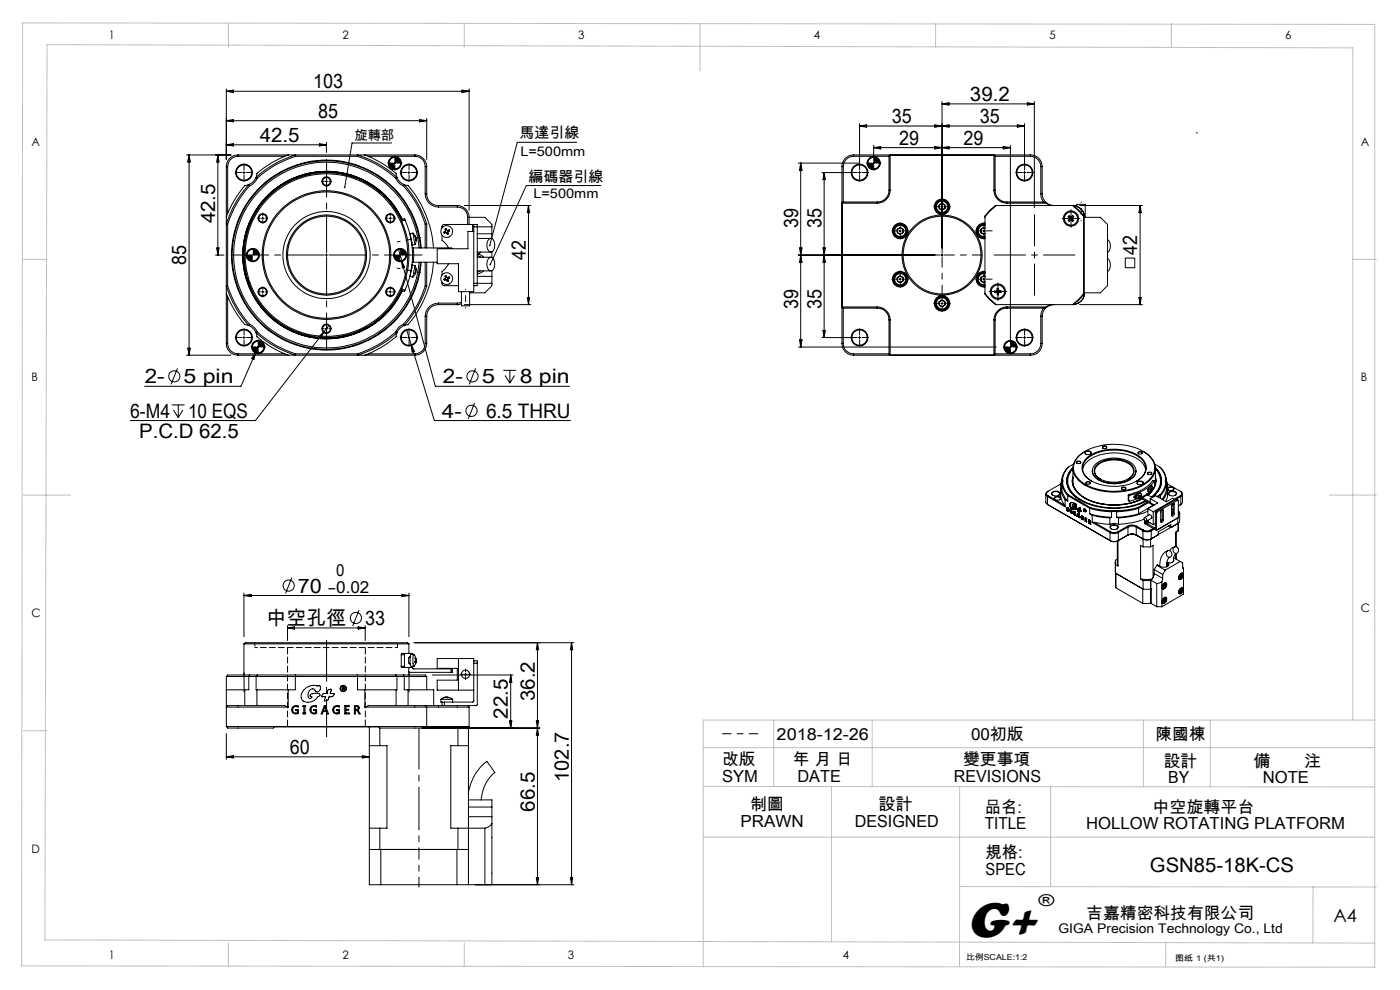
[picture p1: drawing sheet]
<svg xmlns="http://www.w3.org/2000/svg" width="297mm" height="210mm" viewBox="0 0 297 210" stroke-linecap="round" stroke-linejoin="round" font-family="sans-serif">
<defs><g id="words">
<text font-size="11" x="205.1" y="198.7">G+</text>
<g font-size="4.2">
<text x="66.4" y="18.8">103</text>
<text x="205.8" y="21.4">39.2</text>
<text x="67.5" y="25">85</text>
<text x="189.2" y="26.1">35</text>
<text x="207.9" y="26.1">35</text>
<text x="55.1" y="30.1">42.5</text>
<text x="190.8" y="30.7">29</text>
<text x="204.4" y="30.7">29</text>
<text x="45.6" y="47.4" transform="rotate(-90 45.6 47.4)">42.5</text>
<text x="169.3" y="48.4" transform="rotate(-90 169.3 48.4)">39</text>
<text x="174.3" y="48.4" transform="rotate(-90 174.3 48.4)">35</text>
<text x="39.5" y="56.2" transform="rotate(-90 39.5 56.2)">85</text>
<text x="111.5" y="55.2" transform="rotate(-90 111.5 55.2)">42</text>
<text x="241.3" y="54" transform="rotate(-90 241.3 54)">42</text>
<text x="169.3" y="65.5" transform="rotate(-90 169.3 65.5)">39</text>
<text x="174.3" y="65.5" transform="rotate(-90 174.3 65.5)">35</text>
<text x="30.7" y="81.3">2-</text>
<text x="38.9" y="81.3">5 pin</text>
<text x="94" y="81.3">2-</text>
<text x="102.2" y="81.3">5</text>
<text x="110.2" y="81.3">8 pin</text>
<text x="27.6" y="88.7">6-M4</text>
<text x="39.9" y="88.7">10 EQS</text>
<text x="93.7" y="88.7">4-</text>
<text x="103.1" y="88.7">6.5 THRU</text>
<text x="29.5" y="92.9">P.C.D 62.5</text>
<text x="63.2" y="125.7">70</text>
<text x="56.5" y="132.6">中空孔徑</text>
<text x="77.5" y="132.6">33</text>
<text x="113.4" y="148.8" transform="rotate(-90 113.4 148.8)">36.2</text>
<text x="107.8" y="152.4" transform="rotate(-90 107.8 152.4)">22.5</text>
<text x="61.5" y="159.9">60</text>
<text x="120.7" y="165.8" transform="rotate(-90 120.7 165.8)">102.7</text>
<text x="113.4" y="172.2" transform="rotate(-90 113.4 172.2)">66.5</text>
<text x="244" y="185">GSN85-18K-CS</text>
</g>
<text font-size="3.9" x="282.9" y="195.5">A4</text>
<g font-size="3.5">
<text x="69.6" y="125.7">-0.02</text>
<text x="71.3" y="122.2">0</text>
<text x="164.8" y="157">2018-12-26</text>
<text x="206" y="157">00初版</text>
<text x="245.2" y="157">陳國棟</text>
<text x="153.2" y="162.3">改版</text>
<text x="153.2" y="165.8">SYM</text>
<text x="168.2" y="162.3">年 月 日</text>
<text x="169.2" y="165.8">DATE</text>
<text x="202.4" y="165.8">REVISIONS</text>
<text x="204.3" y="162.3">變更事項</text>
<text x="246.9" y="162.6">設計</text>
<text x="247.9" y="166.1">BY</text>
<text x="265.9" y="162.6">備</text>
<text x="267.9" y="166.1">NOTE</text>
<text x="276.6" y="162.6">注</text>
<text x="159.1" y="171.9">制圖</text>
<text x="186.4" y="171.9">設計</text>
<text x="208.9" y="172.4">品名:</text>
<text x="244.5" y="172.4">中空旋轉平台</text>
<text x="157.1" y="175.4">PRAWN</text>
<text x="181.3" y="175.4">DESIGNED</text>
<text x="208.9" y="175.9">TITLE</text>
<text x="230.4" y="175.9">HOLLOW ROTATING PLATFORM</text>
<text x="209.1" y="182.1">規格:</text>
<text x="209.1" y="185.6">SPEC</text>
<text x="220.3" y="192.2">®</text>
<text x="230.5" y="194.8">吉嘉精密科技有限公司</text>
</g>
<g font-size="3.2">
<text x="110.2" y="29.4">馬達引線</text>
<text x="112.1" y="38.6">編碼器引線</text>
</g>
<g font-size="2.8">
<text x="75.2" y="29.6">旋轉部</text>
<text x="110.4" y="33.1">L=500mm</text>
<text x="113.2" y="42">L=500mm</text>
<text x="224.5" y="197.8">GIGA Precision Technology Co., Ltd</text>
</g>
<g font-size="2.5">
<text x="23.1" y="8.4">1</text>
<text x="72.7" y="8.4">2</text>
<text x="122.7" y="8.4">3</text>
<text x="172.7" y="8.4">4</text>
<text x="222.7" y="8.4">5</text>
<text x="272.7" y="8.4">6</text>
<text x="6.7" y="30.9">A</text>
<text x="288.7" y="30.9">A</text>
<text x="6.7" y="80.9">B</text>
<text x="288.7" y="80.9">B</text>
<text x="6.7" y="130.9">C</text>
<text x="288.7" y="129.9">C</text>
<text x="6.7" y="180.9">D</text>
<text x="23.1" y="203.4">1</text>
<text x="72.7" y="203.4">2</text>
<text x="120.5" y="203.4">3</text>
<text x="178.8" y="203.4">4</text>
</g>
<g font-size="1.7">
<text x="204.9" y="203.7">比例SCALE:1:2</text>
<text x="249.3" y="203.8">图纸 1 (共1)</text>
</g>
</g></defs>
<path d="M153.3 155.6h7.5" fill="none" stroke="#000" stroke-width=".21" stroke-dasharray="30.5 1.3 1.3 1.3" stroke-dashoffset="28.6"/>
<g fill="none" stroke="#c0c0c0" stroke-width=".21">
<path d="M4.8 4.9l286.8 .3v200l-287-.3zM48.5 5v5M98.5 5v5M148.5 5v10M198.5 5v5M248.5 5v5M5 55h5M287 55h5M5 105h10M282 105h10M5 155h5M149.2 158.6h142.4"/>
<path d="M164.1 152.7v14.2M185 152.7v14.2M242.6 152.7v14.2M256.8 152.7v14.2M287 152.7v-142.5l-277-.7-.5 189.9 282.1 .7M291.6 152.7h-142.4v52.3M149.2 166.8l142.4 .1M149.2 177.6h142.4M176.4 166.9v32.9M203.6 166.9v38.2M222.9 166.9v21.2M203.6 188.1l88.4 .1"/>
<path d="M247.3 199.9v5.1M278.6 188l-.1 12M48.5 200v5M98.5 200v5"/>
</g>
<g fill="none" stroke="#000" stroke-width=".21">
<path d="M48 18.9v15M48 19.4l1.5-.3v.5zM48 19.4h51.5M98 19.1l1.5 .3-1.5 .2zM99.5 18.9v25.7M39.6 32.9h9.4M40.1 32.9v42.4M40.1 32.9l.3 1.5h-.6zM46.2 32.9l.3 1.5h-.5zM46.2 32.9v21.2M48 30.7h21.3M48 30.7l1.5-.2v.5z"/>
<path d="M48 25.6l1.5-.2v.5zM48 25.6h42.5M48 35.3v37.5M48 35.3h.3M48.3 35.3v10M50.5 32.9a2.45 2.45 0 0 0-2.5 2.4M50.5 33.2a2.27 2.27 0 0 0-2.2 2.1M50.5 32.9h37.5M50.5 33.2h9.9M50.5 32.9v.3M51.5 36.6h.5M51.8 36.4v.5"/>
<path d="M52.8 39.1a22.8 22.8 0 0 0-4.8 8.4h.3M52.8 39.1l-.7 .2a19.7 19.7 0 0 0-4.1 6.7M52.8 39.1l.2 .3M53 39.4a23.1 23.1 0 0 0-4.7 8.1M54.3 37.6a2.88 2.88 0 0 1-1.5 1.5M54.3 37.6l.3 .2M54.6 37.8a3.1 3.1 0 0 1-1.6 1.6M61.1 32.9a19.3 19.3 0 0 0-6.6 4l-.2 .7M62.7 33.2a21.1 21.1 0 0 0-8.1 4.6M62.7 33.2v-.3a21.7 21.7 0 0 0-8.4 4.7M62.7 33.2h13.1M67.8 30.5l1.5 .2-1.5 .3z"/>
<path d="M69 38.5h.5M69.3 38.2v.5M69.3 30.2v2.1M75.8 33.2a21.8 21.8 0 0 1 8.2 4.6M75.8 33.2v-.3a21.5 21.5 0 0 1 8.4 4.7M77.4 32.9a20.2 20.2 0 0 1 6.6 4l.2 .7M78.1 33.2h9.9M83.1 30.3h-8.4l-1.6 9.4M83.5 34.6h.5M83.7 34.4v.4M83.7 33.4h-.1a1.22 1.22 0 0 0-1.1 1.2M84 37.8a2.84 2.84 0 0 0 1.6 1.6"/>
<path d="M84.2 37.6a2.6 2.6 0 0 0 1.6 1.5M84.2 37.6l-.2 .2M85 34.6a1.33 1.33 0 0 1-1.3 1.3M85.6 39.4a22.3 22.3 0 0 1 4.6 8.1M85.8 39.1a22.8 22.8 0 0 1 4.7 8.4M85.8 39.1l.7 .2a22.4 22.4 0 0 1 5.5 13.3M85.8 39.1l-.2 .3M86.5 36.6h.5M86.7 36.4v.5M88 32.9a2.5 2.5 0 0 1 2.5 2.4M88 33.2a2.21 2.21 0 0 1 2.2 2.1M88 32.9v.3"/>
<path d="M89 25.4l1.5 .2-1.5 .3zM90.2 35.3v5.8M90.2 35.3h.3M90.5 35.3v5.8M90.5 25.1v8.8M122.4 30.2h-12.7l-5.8 21.9M127.5 39.4h-15.8l-7.7 16.7M169.4 34.6h13M169.9 34.6v39M169.9 34.6l.2 1.5h-.5zM174.3 36.6h6.5M174.8 36.6v35"/>
<path d="M174.8 36.6l.3 1.5h-.5zM178.6 35.3h.3M178.6 35.3v37.5M178.9 35.3v7.6M181.1 33.2a2.21 2.21 0 0 0-2.2 2.1M181.1 32.9a2.44 2.44 0 0 0-2.5 2.4M181.1 32.9h37.5M181.1 33.2h7.5M181.1 32.9v.3M182.1 36.6h.5M182.4 26.2v8.9M182.4 26.7l1.4-.2v.5z"/>
<path d="M182.4 36.4v.5M185.1 34.6h.5M185.3 30.8v2.3M185.3 31.3h29M185.3 31.3l1.5-.2v.5zM185.3 34.4v.4M185.3 33.4a1.26 1.26 0 0 0-1.2 1.2M186.6 34.6a1.26 1.26 0 0 1-1.3 1.3M188.6 33.2l.2-.3v7.4M188.6 33.2v7.1M198.3 26.5l1.5 .2-1.5 .3zM198.3 31.1l1.5 .2-1.5 .3z"/>
<path d="M199.8 21.5v31.1M199.8 26.7l1.5-.2v.5zM199.8 22l1.5-.2v.5zM199.8 31.3l1.5-.2v.5zM199.8 22h19.6M211.1 33.2l-.2-.3v7.4M211.1 33.2h7.5M211.1 33.2v7.1M212.8 31.1l1.5 .2-1.5 .3zM214.3 30.8v41.3M215.8 26.5l1.5 .2-1.5 .3zM217.1 36.6h.5"/>
<path d="M217.3 36.4v.5M217.3 26.2v8.9M217.3 26.7h-34.9M217.9 21.8l1.5 .2-1.5 .3zM218.6 33.2a2.27 2.27 0 0 1 2.2 2.1M218.6 32.9a2.45 2.45 0 0 1 2.5 2.4M218.6 32.9v.3M219.4 21.5v22.6M220.8 35.3h.3M220.8 35.3v5.8M221.1 35.3v5.8M253.8 28.2h.1"/>
<path d="M45.7 54.1h1.8M46 52.6h.5l-.3 1.5zM48.3 47.5v13.2M53.6 52.9a1.21 1.21 0 0 0-1.2 1.2M54.9 54.1a1.26 1.26 0 0 1-1.3 1.2M55.5 46.3h.5M55.7 46v.6M69 54.1h.5M69.3 53.9v.5M82.6 46.3h.4M82.8 46v.6M84.6 52.9l.6 2.4"/>
<path d="M84.9 52.9a1.21 1.21 0 0 0-1.3 1.2M85.2 55.3l7.2 26.6h28.4M85.2 55.3l.6 1.4-.4 .1zM85.2 46.7a17.6 17.6 0 0 0-26.9-6.4 17.6 17.6 0 0 0 0 27.6 17.6 17.6 0 0 0 26.9-6.3M85.3 46.6a17.8 17.8 0 0 0-26.7-6.7 17.8 17.8 0 0 0-1 27.6 17.8 17.8 0 0 0 27.2-4.7M85.4 46.6a17.8 17.8 0 0 0-26.8-6.7 17.8 17.8 0 0 0-1 27.6 17.8 17.8 0 0 0 27.2-4.7M85.9 46.6l-.1-.2-.7 .3M85.9 46.6a18 18 0 0 1 0 15M85.9 46.6l-.7 .3M86.1 54.1a1.26 1.26 0 0 1-1.2 1.2M87.1 50.2h.1M87.1 58.1h.1"/>
<path d="M87.3 51.4h.1M87.3 56.8h.1M87.5 55.6h.2M87.5 52.6h.2M87.6 49.5l.6 .8M87.6 49.5l.4 2.4M87.6 49.5l-.6 .1 .3 1.7 .1 .7 .6-.1M87.7 52.6v3M87.7 52.6h8l.2 .2M87.7 55.6h5M88 56.3l.3 1.1M88 56.3l-.6-.1-.4 2.3v.2l.6 .1"/>
<path d="M88 56.3l-.4 2.5M88.1 57.8v.3l.1-.2M88.1 57.8h.1M88.1 50.3h.1M88.2 50.4h.1M88.2 57.9l-.6 .9M88.2 50.3l-.2-.2 .2 .6M88.2 57.9h.1M88.2 57.8h.1M88.2 57.7l-.1 .1M88.2 57.7v.1M88.2 50.8h.1"/>
<path d="M88.2 50.7v.4l.1-.2M88.2 50.8l.1 .1M88.2 50.7v.1M88.2 57.4h.1M88.2 57.3h.1M88.3 50.9l-.3 1M88.3 50.9h.1M88.3 57.3l-.1-.3v.7M88.3 57.3v.1M88.9 52.6a19.7 19.7 0 0 0-29.9-15.3 19.7 19.7 0 0 0 0 33.6 19.7 19.7 0 0 0 29.9-15.3M89.2 52.6a20 20 0 0 0-30.4-15.6 20 20 0 0 0 0 34.2 20 20 0 0 0 30.4-15.6M89.4 52.6a20.2 20.2 0 0 0-30.7-15.7 20.2 20.2 0 0 0 0 34.4 20.2 20.2 0 0 0 30.7-15.7"/>
<path d="M90.2 41.1a2.77 2.77 0 0 0 2.8 2.8M90.2 47.5v5.1M90.2 55.6v5.1M90.2 41.1h.3M90.5 41.1a2.45 2.45 0 0 0 2.5 2.5M90.5 47.5v5.1M90.5 55.6v5.1M90.5 47.5h-.3M92 55.6a22.4 22.4 0 0 1-5.5 13.3l-.7 .2M93 43.6h4.2M93 43.9h4M93 43.6v.3"/>
<path d="M93.8 59.9a.54 .54 0 0 0 .5 .7h3M93.8 49.9v1.1l.7 .7 .6 .9M94.4 49.1a.18 .18 0 0 0-.2 .1 .18 .18 0 0 0 .2 .2l.1-.1M94.5 59.1l.1 .2M94.5 49.1l.1 .2M94.8 58.8l-.1-.2a.16 .16 0 0 0-.3 0 .16 .16 0 0 0 .1 .2v.3a.21 .21 0 0 0-.3 .1 .21 .21 0 0 0 .1 .3l.2-.1M94.8 58.8l.2 .1a.19 .19 0 0 1 .2-.1 .19 .19 0 0 1 .1 .2 .19 .19 0 0 1-.2 .1l-.1 .2a.19 .19 0 0 1 .1 .3 .19 .19 0 0 1-.2 .1 .19 .19 0 0 1-.1-.3h-.3M94.8 48.8a.2 .2 0 0 0-.2-.3 .2 .2 0 0 0-.2 .2 .2 .2 0 0 0 .1 .2l-.1 .2M94.8 48.8l.1 .1a.21 .21 0 0 1 .3-.2 .21 .21 0 0 1 .1 .3 .21 .21 0 0 1-.3 .1v.1a.24 .24 0 0 1 .1 .3 .24 .24 0 0 1-.2 .2l-.1-.3-.3-.1M94.8 58.8l-.3 .1M94.8 48.8l-.3 .1M94.9 58.9l.1 .2"/>
<path d="M94.9 48.9l.1 .2M95 59.3l-.3 .1M95 49.3l-.3 .1M95.1 55.9l-.6 1-.7 .7v.7M97 43.9a2.15 2.15 0 0 1 2.2 2.2M97 43.9v-.3a2.57 2.57 0 0 1 2.5 2.5v1.5M98.5 43.6h14.1M99.2 46.1h3.7l1.5 1.5v.5M99.2 46.1v1.5M100.3 47.6h.2M100.3 47.6h-6.1a.56 .56 0 0 0-.4 .8M100.3 47.6v1.5"/>
<path d="M100.5 47.6v.5M100.5 47.6h.7v13h-.7M100.5 48.1v13.8h-3.2v-6h-4.6v-3.1h6.6v-3.7h1.2M100.5 48.1h3.9M101.2 53.5h2.9M101.2 50.6h2.9M101.2 57.5h2.9M101.2 54.6h2.9M101.2 54.2l.8 .3M101.2 50.5h.1M101.2 49.6h3.2M101.2 58.6h3.2"/>
<path d="M101.2 57.6h.4M101.3 53.5h-.1M101.4 53.9l1.2 .7M101.4 53.9h-.2M101.9 57.5l-.7 .2M102 53.5l-.6 .4M102.5 57.5l-.4 .3-.9 .3M103.6 50.8a.67 .67 0 0 1 .8-.2 .67 .67 0 0 1 .4 .7 1.67 1.67 0 0 1-.7 2.2 1.77 1.77 0 0 1-.5-2.7zM103.6 54.8a.67 .67 0 0 1 .8-.2 .67 .67 0 0 1 .4 .7 1.6 1.6 0 0 1-.7 2.2 1.62 1.62 0 0 1-.6-2.4zM104.4 48.1v2.5M104.4 53.4v1.2M104.4 57.4v2.7"/>
<path d="M112.1 43.6v21M112.1 43.6l.3 1.5h-.5zM169.4 54.1h28.9M169.6 52.6h.5l-.2 1.5zM169.9 54.1l.2 1.5h-.5zM174.6 52.6h.5l-.5 3h.5zM178.9 42.9l-.3 .2h7.5M178.9 42.9h7.2M186.1 42.9v.2M188.6 40.3a2.51 2.51 0 0 1-2.5 2.6M188.6 40.3h.2M188.8 40.3a2.77 2.77 0 0 1-2.7 2.8"/>
<path d="M190.3 58.9l.6-.4 .7 .3v.8l-.6 .4-.6-.4zM190.3 48.6l.6-.3 .7 .3v.7l-.6 .4-.6-.3zM190.7 59.2h.5M190.7 49h.5M191 48.7v.5M191 59v.5M199.2 43.5l.6-.4 .6 .4 .1 .7-.6 .4-.7-.3zM199.6 54.1h.5M199.6 43.8h.5M199.8 53.9v.5M208.1 58.9l.6-.4 .3 .2a.62 .62 0 0 0-.9 .5 .62 .62 0 0 0 .9 .6l-.2 .2-.7-.4zM208.5 59.2h.5"/>
<path d="M208.5 49h.5M208.7 48.7v.5M208.7 59v.5M209 47.6a1.37 1.37 0 0 0-1.6 1.4 1.37 1.37 0 0 0 1.6 1.3M209 49.6a.62 .62 0 0 1-.9-.6 .62 .62 0 0 1 .9-.6l-.3-.1-.6 .3v.8l.7 .3 .2-.1M209 57.9a1.37 1.37 0 0 0-1.6 1.3 1.37 1.37 0 0 0 1.6 1.4M209 47.3a1.65 1.65 0 0 0-1.9 1.7 1.65 1.65 0 0 0 1.9 1.6M209 57.6a1.65 1.65 0 0 0-1.9 1.6 1.65 1.65 0 0 0 1.9 1.7M209 47.5a1.5 1.5 0 0 0-1.8 1.5 1.5 1.5 0 0 0 1.8 1.5M209 57.7a1.5 1.5 0 0 0-1.8 1.5 1.5 1.5 0 0 0 1.8 1.5M209 47.8a1.19 1.19 0 0 0-1.5 1.2 1.19 1.19 0 0 0 1.5 1.2M209 58.1a1.19 1.19 0 0 0-1.5 1.1 1.19 1.19 0 0 0 1.5 1.2"/>
<path d="M210.9 40.3h.2M210.9 40.3a2.77 2.77 0 0 0 2.7 2.8M211.1 40.3a2.45 2.45 0 0 0 2.5 2.6M211.3 43.6l-1.5 1.4-.8 1M213.6 42.9v.2M213.6 43.1h8.4M213.6 42.9h7.8M220.8 41.1a2.59 2.59 0 0 0 .6 1.8M220.8 41.1h.3M221.1 41.1a2.51 2.51 0 0 0 2.5 2.5M221.4 42.9l.6 .2M222 43.1l1.1 .5"/>
<path d="M226.9 46.5v-.2a.29 .29 0 0 1-.3-.2 .29 .29 0 0 1 .2-.4 .39 .39 0 0 0 .4 .4 .39 .39 0 0 0 .4-.4 .25 .25 0 0 1 .2 .3 .25 .25 0 0 1-.3 .2v.3M226.9 46.5a.25 .25 0 0 0-.3 .2 .25 .25 0 0 0 .2 .2l.3-.2M226.9 46.5l.2 .2M226.9 46.3h.5M227.1 46.1l-.2 .2M227.2 46.1v.5M227.3 46.1l.2 .2M227.5 46.5a.23 .23 0 0 1 .2 .2 .23 .23 0 0 1-.2 .2 .23 .23 0 0 1-.2-.2h-.2M227.5 46.5l-.2 .2M227.5 43.6l1.6 1.4 .8 1M227.7 43.6l2.2 2.2v16.6l-2.2 2.2M227.7 43.6h-16.5l-2.2 2.2v16.6l1 1.2 1.2 1h16.5"/>
<path d="M227.7 43.6a2.46 2.46 0 0 1 2.3 2.5 2.46 2.46 0 0 0-2.2-2.4M228.5 43.8v-.5h1.7v2.8M229 43.6h13.4M229.9 46.1h3.5l1.5 1.5v13l-1.5 1.5h-3.5M234.9 54.8a1.9 1.9 0 0 1 0 2.8M234.9 50.8a1.91 1.91 0 0 1 0 2.8M238.7 54.7h2v2.1h-2zM241.9 43.6l.2 1.5h-.5zM241.9 43.6v21M37.6 78.1l-1.3 3.4M39.6 75.3h9.4M39.8 73.9h.6l-.3 1.4z"/>
<path d="M48 62.2a20.8 20.8 0 0 0 4.1 6.7l.7 .2M48 72.8a2.51 2.51 0 0 0 2.5 2.5M48 72.8h.3M48.3 60.7a22.6 22.6 0 0 0 4.7 8.1M48.3 60.7h-.3a22.8 22.8 0 0 0 4.8 8.4M48.3 72.8a2.21 2.21 0 0 0 2.2 2.3M48.3 63v9.8M50.5 75.3h37.5M50.5 75.1h9.9M50.5 75.1v.2M51.5 71.6h.5M51.8 71.4v.5"/>
<path d="M52.8 69.1a2.88 2.88 0 0 1 1.5 1.5M53 68.8a3.4 3.4 0 0 1 1.6 1.6M53 68.8l-.2 .3M54.3 74.7l-3.2 7.2h-20.4M54.3 74.7l-.4 1.5-.5-.2zM54.3 70.6a21.7 21.7 0 0 0 8.4 4.7v-.2M54.3 70.6l.2 .7a19.8 19.8 0 0 0 6.6 4M54.5 73.6h.5M54.6 70.4a21.1 21.1 0 0 0 8.1 4.7M54.6 70.4l-.3 .2M54.8 72.3l-.2 .1a1.22 1.22 0 0 0-1.1 1.2M54.8 73.4v.5"/>
<path d="M55.3 72.5l-1 2.2M55.5 61.9h.5M55.7 61.7v.5M56 73.6v.2a1.22 1.22 0 0 1-1.2 1.1M62.7 75.1h13.1M67.6 71.4l1.2-1-.7 1.3zM68.8 70.4l-14.6 18.8h-26.6M69 69.7h.5M69.3 69.5v.5M69.8 69.1l-1 1.3M78.1 75.1h9.9M82.6 61.9h.4"/>
<path d="M82.8 61.7v.5M84 70.4a21.8 21.8 0 0 1-8.2 4.7M84 70.4l.2 .2M84.2 70.6a21.5 21.5 0 0 1-8.4 4.7v-.2M84.2 70.6l-.2 .7a19.8 19.8 0 0 1-6.6 4M85.1 61.5l.7 .3 .1-.2M85.2 61.3l.7 .3M85.3 61.6l-.5 1.2M85.4 61.6l-.6 1.2M85.6 68.8a3 3 0 0 0-1.6 1.6M85.6 68.8l.2 .3M85.8 69.1a2.6 2.6 0 0 0-1.6 1.5"/>
<path d="M86.3 70.1l.9 3.1M86.5 71.6h.5M86.7 71.4v.5M87.2 73.2l4.9 16h28.9M87.2 73.2l.7 1.3-.5 .2zM88 75.1v.2M90.2 60.7a21.8 21.8 0 0 1-4.6 8.1M90.2 72.8a2.15 2.15 0 0 1-2.2 2.3M90.2 67.1v5.7M90.2 60.7h.3M90.2 72.8h.3M90.2 67.1h.3"/>
<path d="M90.5 60.7a22.8 22.8 0 0 1-4.7 8.4M90.5 72.8a2.51 2.51 0 0 1-2.5 2.5M90.5 67.1v5.7M93 64.3a2.77 2.77 0 0 0-2.8 2.8M93 64.6a2.45 2.45 0 0 0-2.5 2.5M93 64.6h4.2M93 64.3h4M93 64.3v.3M97 64.3v.3l.9-.2M97.9 61.9v3h1.7v-3M97.9 64.1l-.9 .2M98.5 64.6h14.1"/>
<path d="M100.5 60.1h3.9M100.9 78.1l-1.3 3.4M104.4 60.1v.5l-1.5 1.5h-3.3M106.8 78.6h2.7M107.1 79.6l1.1 1.7M108.2 78.6v2.7M109.1 79.6l-.9 1.7M111.9 63.1h.5l-.3 1.5zM169.4 73.6h41.9M169.6 72.1h.5l-.2 1.5zM174.3 71.6h6.5M174.6 70.1h.5l-.3 1.5z"/>
<path d="M178.6 72.8a2.45 2.45 0 0 0 2.5 2.5M178.6 72.8h.3M178.9 72.8a2.21 2.21 0 0 0 2.2 2.3M178.9 65.4h7.2M178.9 65.4v7.4M181.1 75.3h37.5M181.1 75.1h7.5M181.1 75.1v.2M182.1 71.6h.5M182.4 71.4v.5M186.1 65.1h-7.5l.3 .3M186.1 65.1v.3"/>
<path d="M186.1 65.4a2.45 2.45 0 0 1 2.5 2.5M186.1 65.1a2.77 2.77 0 0 1 2.7 2.8M188.6 75.1l.2 .2M188.6 67.9h.2M188.6 67.9v7.2M188.8 67.9v7.4M188.8 75.3h22.1M199.2 64l.6-.4 .6 .4 .1 .7-.6 .4-.7-.3zM199.6 64.4h.5M199.8 64.1v.5M209 62.2l.8 1 1.5 1.4M210.9 67.9h.2"/>
<path d="M210.9 67.9v7.4M211.1 75.1l-.2 .2M211.1 75.1h7.5M211.1 67.9v7.2M211.4 61.7v.3M211.5 61.9h.4M211.5 61.6a.24 .24 0 0 1 0-.4 .24 .24 0 0 1 .3 0v.4M211.5 61.6v.1a.3 .3 0 0 0-.4 0 .3 .3 0 0 0-.1 .3h.4M211.5 61.6h.3M211.6 62.1h.2M211.7 61.6v.5M211.8 61.6l.1 .1a.28 .28 0 0 1 .4-.1 .28 .28 0 0 1 .1 .4 .38 .38 0 0 0-.5 .1 .38 .38 0 0 0-.1 .4 .24 .24 0 0 1-.3 0 .24 .24 0 0 1 .1-.3l-.2-.2"/>
<path d="M211.9 61.7v.3M213.6 65.1v.3M213.6 65.1a2.77 2.77 0 0 0-2.7 2.8M213.6 65.4a2.45 2.45 0 0 0-2.5 2.5M213.6 65.4h7.8M213.6 65.1h8.4M214.1 73.6h.5M214.3 73.4v.5M214.3 72.3a1.33 1.33 0 0 0-1.2 1.3M215.6 73.6a1.21 1.21 0 0 1-1.3 1.3M217.1 71.6h.5M217.3 71.4v.5"/>
<path d="M218.6 75.1v.2M220.8 72.8a2.21 2.21 0 0 1-2.2 2.3M220.8 72.8h.3M220.8 67.1h.3M220.8 67.1v5.7M221.1 72.8a2.45 2.45 0 0 1-2.5 2.5M221.1 67.1v5.7M221.4 65.4a2.58 2.58 0 0 0-.6 1.7M222 65.1l-.6 .3M223.1 64.6l-1.1 .5M223.6 64.6a2.5 2.5 0 0 0-2.5 2.5M227.8 64.5a2.46 2.46 0 0 0 2.2-2.4 2.44 2.44 0 0 1-2.3 2.5"/>
<path d="M229 64.6h13.4M229.9 62.2l-.8 1-1.6 1.4M241.6 63.1h.5l-.2 1.5zM36.4 85.9h2.8M36.8 87l1 1.6M37.8 85.9v2.7M38.8 87l-1 1.6M100.7 85.5l-1.4 3.4M226.6 99.1a4.5 4.5 0 0 0-1.2 2.6M226.6 99.1a4.5 4.5 0 0 0-1.4 2.7M227.6 99.1a3.9 3.9 0 0 0 .4 6.2 14.9 14.9 0 0 0 12.7 2l2.4-1M227.6 99.3a4 4 0 0 0 .9 6.4l.8 .5"/>
<path d="M227.6 99.4a3.8 3.8 0 0 0 .7 5.9 14.9 14.9 0 0 0 14.7 .9M227.8 98.4l-1.2 .7M228.3 98a.59 .59 0 0 1 1 .1 .59 .59 0 0 1-1-.1zM228.5 98.3l-.1-.1a.4 .4 0 0 1 .4-.3 .4 .4 0 0 1 .4 .3l-.1 .1M228.6 97a11.6 11.6 0 0 1 10.1-2.6 7.9 7.9 0 0 1 5.9 3.5 3.5 3.5 0 0 1-1.5 4.4 13 13 0 0 1-13.7-.1 3.4 3.4 0 0 1-.8-5.2zM229.7 99.6a4.3 4.3 0 0 1 3.2-3 10.2 10.2 0 0 1 8.9 1.1l.8 .8 .4 1.1M230.2 95.8a.77 .77 0 0 1 1.3 .3 .76 .76 0 0 1-.7 .3 .76 .76 0 0 1-.6-.5zM230.3 95.7a4.1 4.1 0 0 0-2.5 4.7 7.2 7.2 0 0 0 5.5 3.7 13 13 0 0 0 10.2-1.8 3.5 3.5 0 0 0-.3-6.1l-.7-.5M230.4 96.4a.35 .35 0 0 1-.1-.5 .35 .35 0 0 1 .4-.1 .44 .44 0 0 1 .6 0 .44 .44 0 0 1 0 .6M230.4 97.3a10 10 0 0 1 10.2-1.2 3.4 3.4 0 0 1 2.5 3.7 5.6 5.6 0 0 1-4.9 3.2 9.7 9.7 0 0 1-7.7-1.7 2.61 2.61 0 0 1-.1-4zM231.7 99.8a2.82 2.82 0 0 0 2.5 2.5 6.4 6.4 0 0 0 6.5-1.4l.3-1.1M232.3 98.5a6.5 6.5 0 0 1 8.3 .2 1.93 1.93 0 0 1-.9 3 7 7 0 0 1-7.2-.4 1.74 1.74 0 0 1-.2-2.8z"/>
<path d="M232.6 98.7a6.1 6.1 0 0 1 7.5 0 1.76 1.76 0 0 1-.7 2.9 6.1 6.1 0 0 1-6.8-.6 1.6 1.6 0 0 1 0-2.3zM233.9 94.7a.49 .49 0 0 1 .5-.1 .49 .49 0 0 1 .4 .4 .49 .49 0 0 1-.6 .2 .49 .49 0 0 1-.3-.5zM234 95.1v-.1a.35 .35 0 0 1 .3-.3 .35 .35 0 0 1 .4 .4M241.4 95.9a.48 .48 0 0 1 .6-.2 .48 .48 0 0 1 .3 .5 .49 .49 0 0 1-.5 .2 .49 .49 0 0 1-.4-.5zM241.6 96.2h-.1a.35 .35 0 0 1 .4-.3 .35 .35 0 0 1 .3 .3M245 98.4l1.1 .7M245.1 99.1a4 4 0 0 1-.7 6.4 4 4 0 0 0 1.3-5.5l-.6-.7M245.1 99.4a3.7 3.7 0 0 1-.3 5.6l-.5 .4M246.1 99.1a4.3 4.3 0 0 1 1.2 2.6M246.1 99.1a4.2 4.2 0 0 1 1.4 2.7M221.9 104.8v1.9l.3 .3M222.2 107l13.4 7.7"/>
<path d="M222.2 107l13.3 7.7M222.2 105.3v1.7M222.2 105.3l3.8 2.2M222.3 104.2a.49 .49 0 0 0-.3 .5 .49 .49 0 0 0 .3 .4M222.3 104.2a.57 .57 0 0 0-.4 .5 .57 .57 0 0 0 .3 .6M222.3 105.1l3.5 2M222.3 105.1l-.1 .2M223.3 104.4a.91 .91 0 0 1 .9-.3 .91 .91 0 0 1 .6 .8 1.14 1.14 0 0 1-1.7-.2zM223.4 105.1a.48 .48 0 0 1-.1-.7 .48 .48 0 0 1 .6-.1 .55 .55 0 0 1 .6 .1 .55 .55 0 0 1 .2 .6l-.1 .1M223.7 105.5a.77 .77 0 0 1 1.3 .3 .76 .76 0 0 1-.7 .3 .76 .76 0 0 1-.6-.5zM223.9 106l-.1-.1a.6 .6 0 0 1 .5-.5 .6 .6 0 0 1 .6 .4l-.1 .2M225 108.6h.1"/>
<path d="M225 102.8v2.4l.2 .7 .6 1.2M225 102.8l.2 .2M225 102.7l-2.7 1.5M225.2 102.5a4.7 4.7 0 0 0 1.3 2.6M225.2 103.6a4.7 4.7 0 0 0 1.3 2.7M225.2 103.6l-.1 .2a2.94 2.94 0 0 0 .9 2.2M225.2 101.8v.7M225.2 101.9l-.2 .9M225.2 101.8v1.8M225.4 102.3a4.8 4.8 0 0 0 1.2 2.7M225.4 101.7v.6M225.4 102.3l-.2 .2"/>
<path d="M225.4 101.7l-.2 .1M225.8 107.1l.2 .4M226 106v1.5M226 106l.5 .3M226.2 107.9l.3 .5M226.2 107.9h.1M226.3 107.7l-.1 .2M226.3 102.1a4 4 0 0 1 1.3-2.7v2.6a4.5 4.5 0 0 0 2.9 3.8 13.8 13.8 0 0 0 8.3 1.1M226.3 107.6v.1M226.4 107.7h-.1a.47 .47 0 0 0 .4 .7M226.4 107.7h.2M226.5 108.1h.2v.4l-.2-.1"/>
<path d="M226.5 108.1h.1M226.5 108.4h.1M226.5 105.1v1.2M226.5 105.1l4.7 2.7M226.5 108.1l.2 .1M226.6 107.7l.1 .2-.3-.3-.2 .3M226.6 107.7h.1M226.6 105l4.7 2.6M226.6 105l-.1 .1M226.7 108.2h.1M226.7 108.4h.1M226.7 108.2v.2"/>
<path d="M226.9 107.2l.2 .4M226.9 107.2h.1M227 106.9l-.1 .3M227 106.9h.1M227.1 108.1h.1M227.1 108.7h.1M227.1 108.1l.1 .1M227.1 107.6l.3 .3M227.1 107.6h.1M227.2 106.7a.78 .78 0 0 1 1.1 .7h-.2M227.2 106.7l-.2 .2M227.2 108.1h.1"/>
<path d="M227.2 108.7h.1M227.2 108.7h-.1M227.2 108.1v.6M227.2 108.2h.1M227.2 108.2l.1 .6-.2-.1M227.4 107.9l.5 .1M227.4 107.9h.1M227.6 107.4l.6 .2 .2 .1-.2 .2M227.6 107.4l.1 .2M227.6 107a.41 .41 0 0 0-.2 .4 .41 .41 0 0 0 .3 .3h.1M227.6 106.9l.2 .1M227.6 108.7l.3 .5"/>
<path d="M227.6 107.4h.1M227.6 108.7h.1M227.6 101.2a3.7 3.7 0 0 0 1.9 4.1 13.7 13.7 0 0 0 12.8 .5M227.6 101.4l-.1 .8M227.6 101.4a3.7 3.7 0 0 0 2 3.9 13.2 13.2 0 0 0 9.2 1.6M227.7 107.6h.1M227.7 108.5l-.1 .2M227.8 107.6v.1M227.8 107.7h-.1M227.8 107.6h.1M227.8 107.7h.1M227.8 108.6h.1"/>
<path d="M227.8 107l.2 .2M227.8 107h.1M227.9 108.9h.2v.4l-.2-.1M227.9 108.9h.1M227.9 109.2h.1M227.9 108.9l.1 .1M227.9 108.6l-.1-.1a.37 .37 0 0 0-.1 .4 .37 .37 0 0 0 .3 .3M227.9 108.6l.2 .1-.3-.3-.2 .3M227.9 108h.1M227.9 108.6h.1M228 107.2v.1M228 107.2h.1"/>
<path d="M228 107.3l.1 .1M228 107.3h.1M228 109h.1M228 109.2h.1M228 109v.2M228.1 108h-.2M228.1 107.4l.2 .1M228.1 107.4h.1M228.2 107.9l-.3 .1M228.2 107.9h.1M228.4 109.5h.1M228.4 109.5l.3-.6 .2 .9"/>
<path d="M228.5 108v.1M228.5 108h.1M228.5 108.1h.1M228.5 108.1l.2 .1M228.6 107.9h.1M228.6 107.9l-.1 .1M228.6 109.4h.1M228.6 109.3l.2 .1M228.6 109.4l-.2 .1M228.6 109.4l.2 .1M228.7 108.5v.1M228.7 107.9h.1"/>
<path d="M228.7 108.6h.2M228.7 107.9l.1 .1M228.7 108.2h.1M228.7 108.5h.1M228.7 108.6h.1M228.7 109v.1M228.7 109h.1M228.7 109l-.1 .3M228.7 108.3v.2M228.7 108.3h.1M228.7 109.1h.1M228.7 109.1l.1 .3"/>
<path d="M228.8 108.2h.1M228.8 108.2l-.1 .1M228.8 109.4h.1M228.8 108h.1M228.8 109.5h.1M228.8 109.5l.1 .3M228.9 108.6h.1M228.9 107.9h.1M228.9 108h.1M228.9 107.9v.1M228.9 107.8l.3 .1M228.9 107.8h.1"/>
<path d="M228.9 107.8v.1M228.9 109.8h.1M229 107.7l-.1 .1M229 108.4l-.1 .2M229 108.4h.1M229.1 108.3l-.1 .1M229.1 108.3h.1M229.1 108.3v.1M229.1 108.4h.1M229.1 108.4l.1 .1M229.2 107.9l-.1 .2 .3 .2-.2 .2M229.2 108.5h.1"/>
<path d="M229.2 107.9h.1M229.3 109.7l.3 .5M229.3 109.7h.1M229.4 109.5l-.1 .2M229.4 109.5a.39 .39 0 0 0 .3 .6M229.5 109.5h.1M229.6 110.2l.2 .1M229.6 109.9h.1M229.6 109.9h.2v.4M229.6 110.2h.1M229.6 109.5l.2 .2-.3-.3-.2 .3M229.6 109.5h.1"/>
<path d="M229.7 109.9h.1M229.7 110.1h.1M229.7 109.9v.2M229.9 108.1v-.1h.2l.2 .4M229.9 108.1l.2 .4M229.9 108.1h.1M230 108.4h.1M230 108.1l.2 .1M230 108.1h.1M230 108.3v.1M230.1 108.1l.1 .2M230.1 108.3l.1 .1"/>
<path d="M230.1 108.1l.1 .1M230.1 108.1h.1M230.1 108.3h.1M230.1 108.1l-.1 .3M230.1 108l-.2 .1M230.1 108.5l.2 .1M230.1 108l-.2 .1 .2 .4M230.1 108l.2 .4M230.1 108h.1M230.1 108.5h.1M230.2 108.3v.1M230.2 108.2h.1"/>
<path d="M230.2 108.3h.1M230.2 108.4h.1M230.2 108.5h.1M230.2 108.4v.1M230.2 110.5h.1M230.3 109.9h.1M230.3 110.3h.1M230.3 109.9l.2 .2-.3-.3v.7M230.3 110.3v.2l.2 .2-.3-.2M230.3 109.9l.2 .5-.2-.1M230.3 108.4l-.2 .1M230.3 108.4v.1"/>
<path d="M230.3 108.4h.1M230.4 102.3a.49 .49 0 0 1 .5-.2 .49 .49 0 0 1 .4 .5 .49 .49 0 0 1-.6 .1 .49 .49 0 0 1-.3-.4zM230.5 102.6a.34 .34 0 0 1 .3-.4 .34 .34 0 0 1 .4 .4h-.1M230.9 110.9h.1M231 110.4v.2h.2M231 110.4h.1M231 110.7h.1M231 110.7l-.1 .2M231.1 110.7l.1 .2M231.1 110.7h.1M231.1 110.4l.1 .2M231.1 110.4h.1"/>
<path d="M231.2 110.7l.2 .5-.1-.1M231.2 110.7h.1M231.2 110.7l.1-.2-.4-.3v.7M231.2 107.8a18.2 18.2 0 0 0 5.7 .8M231.2 109a16.7 16.7 0 0 0 4.6 .7M231.2 110.9h.1M231.2 109l.5 .3M231.2 107.8v1.2M231.2 110.9l.1 .2M231.2 110.6v.1M231.2 110.6h.1M231.3 107.6l2.2 .5 2.3 .2"/>
<path d="M231.3 110.7h-.1M231.3 111.1h.1M231.3 107.6l-.1 .2M231.6 102a2.8 2.8 0 0 1-1.3-4.4 9.6 9.6 0 0 1 9.9-1.4 3.7 3.7 0 0 1 2.9 3.3 3.4 3.4 0 0 1-2 2.5M231.7 109.3l1.8 .4 1.9 .2M231.7 109.3v1.5M231.7 110.8l3.8 2.2M232.1 110.8l3.3 .4M232.1 110.8h-.4M232.1 110.8l3.5 2M233.4 101.6a1.79 1.79 0 0 1-1.2-1.7 1.79 1.79 0 0 1 1.3-1.7 5.9 5.9 0 0 1 6.6 .8 1.72 1.72 0 0 1-.8 2.6M235.4 111.2a2.09 2.09 0 0 1 1.9 0"/>
<path d="M235.4 109.9v1.3M235.5 113a1.94 1.94 0 0 0 1.7 0M235.5 114.7a1.94 1.94 0 0 0 1.7 0M235.5 113v1.7M235.5 114.7h.1M235.5 111.6a1.09 1.09 0 0 1 1.7 .3 .99 .99 0 0 1-.9 .4 .99 .99 0 0 1-.8-.6zM235.6 112.8a1.8 1.8 0 0 0 1.5 0M235.6 114.7a1.8 1.8 0 0 0 1.5 0M235.6 112.8l-.1 .2M235.8 112.2a.41 .41 0 0 1-.2-.5 .41 .41 0 0 1 .5-.2 .61 .61 0 0 1 .7-.1 .61 .61 0 0 1 .3 .7l-.1 .1M235.8 108.3h1.1M235.8 109.7l-.4 .2"/>
<path d="M235.8 108.3v1.4M236.6 119.3v2.3M236.6 119.7v1.9M236.6 119.7l.6 .4M236.9 109.7l.4 .2M236.9 108.6v1.1M236.9 108.3v.3M237 114.8v4.7l.2 .6M237 118.6l-.4 .3v.8M237.1 112.8l.1 .2M237.2 114.7v5.4M237.2 113v1.7"/>
<path d="M237.2 114.7h-.1M237.3 109.9v1.3M237.9 103.4a.5 .5 0 0 1 .6-.1 .5 .5 0 0 1 .3 .4 .49 .49 0 0 1-.5 .2 .49 .49 0 0 1-.4-.5zM238.1 103.8a.34 .34 0 0 1 .3-.4 .34 .34 0 0 1 .3 .4M239.2 111.6a2.1 2.1 0 0 1 2 0M239.2 111.6l-2.1 1.2M239.2 111.6l.1 .2M239.2 113.5l-2.1 1.2M239.3 111.8a1.94 1.94 0 0 1 1.8 0M239.3 113.5a1.94 1.94 0 0 1 1.8 0M239.3 111.8l-2.1 1.2M239.3 111.8v1.7"/>
<path d="M239.3 113.5l-2.1 1.2M239.3 113.5h-.1M239.4 106l.1 .3M239.4 105l.1 .2M239.4 106l.1 .2M239.4 105v1M239.5 104.9l-.1 .1M239.5 105.2v1M239.5 104.9l.1 .2M239.6 105.1l-.1 .1M240.6 105.5h.1M240.6 105.5l.3 .1"/>
<path d="M240.9 113.4l1.6 .9M241 105.3l-.4 .2M241.1 113.5h.1M241.1 113.5a2.02 2.02 0 0 0-1.9 0M241.1 105v.1M241.1 111.8l1.4 .8M241.1 113.5l1.4 .8M241.1 111.8v1.7M241.1 105a.4 .4 0 0 0-.5 .2 .4 .4 0 0 0 .2 .5l.1-.1M241.1 105.6h-.2M241.2 111.6l1.4 .8M241.2 111.6l-.1 .2"/>
<path d="M241.3 102.2a.8 .8 0 0 1 1.3 .3 .78 .78 0 0 1-1.4-.2zM241.4 105.8l-1.4 .4h-.5M241.4 102.7a.4 .4 0 0 1 0-.5 .4 .4 0 0 1 .5-.1 .37 .37 0 0 1 .5 .1 .37 .37 0 0 1 0 .5M241.4 104.9a.46 .46 0 0 1 .8 0 .46 .46 0 0 1-.3 .7 .45 .45 0 0 1-.7 0 .45 .45 0 0 1 .2-.7zM241.4 107.6l-2.1 .5-2.4 .2M241.4 107.6l.1 .2M241.5 107.8a16.6 16.6 0 0 1-4.6 .8M241.5 109a16.6 16.6 0 0 1-4.6 .7M241.5 107.8v1.2M241.6 105.5v.1M241.7 105.1l.2 .1M241.7 105.1v.3"/>
<path d="M241.7 105.4l-.1 .2M241.7 105.1l.3 .3M241.7 105.4l.1 .1M241.7 105.2h.1M241.7 105.3l.1 .2M241.7 105.2v.1M241.8 105.5l-.2 .1M241.8 105.5h.1M241.9 105.2v.1M241.9 105.3l.1 .1M241.9 105.1h.1M242 105.4l-.2 .1"/>
<path d="M242 105.6l2.7 1.6M242 105.6h.1M242 105.1l-.1 .1M242 105.1l-.1 .2M242.1 104.8a.63 .63 0 0 0-.9 0 .63 .63 0 0 0 .1 .9M242.2 105.8l-1.1 .5-2.3 .6M242.3 105.4l.1 .2M242.3 105.8l-1.2 .5-2.3 .6M242.3 105.4l-.3 .1M242.4 105.6l1.6 .9M242.5 112.6a1.94 1.94 0 0 0 1.7 0M242.5 114.3a1.94 1.94 0 0 0 1.7 0"/>
<path d="M242.5 114.3h.1M242.5 114.3a1.87 1.87 0 0 0 1.7 0M242.5 112.6v3.4M242.5 116h1.6M242.5 116l-.5-.3v7.1M242.6 112.4a1.8 1.8 0 0 0 1.5 0M242.6 112.4l-.1 .2M242.7 109.9a.4 .4 0 0 1 .5 .2 .4 .4 0 0 1-.1 .5l-.4-.4zM242.7 110.1a18.3 18.3 0 0 1-5.4 1.1M242.8 109.8l1-.6a.48 .48 0 0 1 .5 .7l-1.1 .7M242.8 110.7l.1 .4M242.9 111.1l2.5 1.3"/>
<path d="M242.9 110.8v.3M242.9 110.8l2.1 1.2M243 110.6a.68 .68 0 0 0 1 .3M243 110.6l-.2 .1 .1 .1M243 110.5v.1M243.1 110.6l.6 .1M243.3 104.8l-1 .6M243.3 104.8l.1 .2M243.4 105l-1 .6M243.4 105l1 .5M243.5 100.3a.49 .49 0 0 1 .5-.2 .49 .49 0 0 1 .3 .4 .49 .49 0 0 1-.5 .2 .49 .49 0 0 1-.3-.4zM243.5 106.5l-2.1 1.1"/>
<path d="M243.5 110.4v.2l1.1 .7M243.5 103.9v.1M243.5 104v.1M243.5 108.4a16.3 16.3 0 0 1-6.2 1.5M243.5 107.9v1.5M243.5 107.9l1.1 .7M243.6 103.7v.5M243.6 100.6h-.1a.35 .35 0 0 1 .4-.4 .35 .35 0 0 1 .3 .4M243.7 106.6l-2.2 1.2M243.8 104.4l-.5 .4M244 105.8l1.6 .9-2.1 1.2M244 105.8l1.1-.7 2.3 1.3 1.3-.7 .5 .2"/>
<path d="M244 105.8v.8l.9 .5M244.1 114.4v1.6M244.1 116l.5-.3v6.9M244.1 103.3a.32 .32 0 0 1 .4 .2 .32 .32 0 0 1-.1 .4l-.2 .4a.22 .22 0 0 1-.3 .1 .22 .22 0 0 1-.1-.2zM244.1 104.1l.1 .1M244.1 112.4l.1 .2M244.2 103.2l.2-.2v.3M244.2 104.3l-.7 .7M244.2 103.7l.1 .1M244.2 103.7v.5M244.2 103.8h.1M244.2 114.3h.1"/>
<path d="M244.2 104l.1 .1M244.2 104h.1M244.2 112.6v1.7M244.3 104.1l-.1 .1M244.3 104h.1M244.3 103.8h.1M244.4 103.9v.1M244.4 103.3a.65 .65 0 0 0-.8 .1 .65 .65 0 0 0 0 .8l.3 .2M244.4 103.9l-.2-.1 .2 .2M244.4 104h-.1M244.4 103.8v.1M244.4 103.7l-.1 .1"/>
<path d="M244.4 103.7v.1M244.4 103.7h.1M244.5 102a8.1 8.1 0 0 1-5 2.9M244.5 102h.4M244.6 108.6v2.7M244.6 112.1l-.5 .3M244.6 107.2l-3.1 1.8M244.8 103.4l-.5 .7M244.9 112.2l-.7 .4M244.9 102a8.5 8.5 0 0 1-5.3 3.1M244.9 102v1.2l-.4 .6M245.1 112h-.1"/>
<path d="M245.1 101.2a3.6 3.6 0 0 1-1.5 3.8 3.9 3.9 0 0 0 1.5-3.6M245.1 101.4l.1 .8M245.1 108.7v3.3M245.1 111l-.5 .3M245.1 108.7l.3 .2M245.3 108.4l-.2 .3M245.3 108.4l.2 .2M245.4 108.9v3.5M245.4 119.9l1.8 1M245.4 119.9l-.5 .9M245.5 108.6l-.1 .3M245.6 113.5h.1"/>
<path d="M245.7 113.5l-1.5 .8M245.7 113.4v.1M246.1 105l-.6 .3M246.1 105l.1 .1M246.2 105.1l-.5 .3M246.2 105.1v.6M246.3 102.1a4.1 4.1 0 0 0-1.2-2.7v2.6l-.2 1.1M246.5 110.2l-.3 .2M246.5 108.1h.1M246.6 110.2l-.4 .5M246.6 108.1l.2 .2M246.6 110.2l.2 .1"/>
<path d="M246.6 108.1v2.1M246.8 108.3a.3 .3 0 0 0-.4-.2 .3 .3 0 0 0-.2 .4v2.2a.38 .38 0 0 0 .5 0 .38 .38 0 0 0 .1-.4M246.8 108.3v2M247.3 101.7l-.1 .3 .1 .3M247.3 102.3a4.5 4.5 0 0 1-1.2 2.7M247.3 102.3l.2 .2M247.3 101.7l.2 .1M247.5 103.6l.1 .2a2.64 2.64 0 0 1-.9 2.2M247.5 103.6l-.3 1.1-.7 1.2M247.5 102.5a4.7 4.7 0 0 1-1.3 2.6M247.5 101.8v.7M247.5 101.9l.2 .9"/>
<path d="M247.5 101.8v1.8M247.5 119.5a.36 .36 0 0 1 .3 .3 .36 .36 0 0 1-.3 .4M247.5 119.5v.7M247.5 119.3h.1M247.6 116.9a.67 .67 0 0 1 1 .5 .67 .67 0 0 1-.7 .8 .84 .84 0 0 1-.3-1.3zM247.6 119.3l-.1 .2M247.6 119.3l.2 .1M247.7 102.8v2.4l-.4 1.2M247.7 103.6a.85 .85 0 0 1 1.4 .1 .83 .83 0 0 1-1.4 .1M247.7 102.8l-.2 .2M247.7 102.7l2.7 1.5M247.8 119.4a.66 .66 0 0 1 0 .8 .66 .66 0 0 1-.8 .1l-.7-.1-.7-.4-.2 .1"/>
<path d="M247.8 116.8a2.95 2.95 0 0 0-1.8 3.3M247.9 104a.47 .47 0 0 1 .1-.6 .47 .47 0 0 1 .6 0l.4 .2-.2 .4M248 104.4a.91 .91 0 0 1 1-.3 .91 .91 0 0 1 .6 .8 1.18 1.18 0 0 1-1.8-.2zM248.1 105.1a.47 .47 0 0 1-.1-.7 .47 .47 0 0 1 .7-.1 .54 .54 0 0 1 .6 .1 .54 .54 0 0 1 .1 .6l-.1 .1M248.2 118.2a2.09 2.09 0 0 0-.7 2M248.4 111.9l-2.7 1.5M248.4 111.9h.1M248.4 111.9v-.6l-2.7 1.5v.6M248.4 111.9l-.5-.3 .5 .3M248.5 108.1h.3M248.7 119.2v.1M248.8 108.9h.1"/>
<path d="M248.8 106.9l-.3 .4M248.8 108.4l-.3 .4M248.8 106.8h.1M248.8 108.8l-.3 .5M248.8 108.9l-.3 .2M248.8 106.8l.3 .2M248.8 108.8l.3 .2M248.8 106.8v2M249 118.6a.65 .65 0 0 1-.3 .7 .65 .65 0 0 1-.7 .1h-.2M249 118.3l1.4 .8M249 116.1a.68 .68 0 0 1 1 .4 .68 .68 0 0 1-.7 .9 .84 .84 0 0 1-.3-1.3zM249.1 109a.34 .34 0 0 1-.1 .4 .34 .34 0 0 1-.5-.1"/>
<path d="M249.1 107v-.1a.38 .38 0 0 0-.4 0 .38 .38 0 0 0-.2 .4v2M249.1 107v2M249.2 105.9v.3M249.2 105.9l-4.6 2.7M249.2 116l-.6 .3-.5 .5M249.4 117.5v1M249.5 105.9l.4 .2M249.5 112.8v3.2M249.5 117.4v1.2M249.5 105.9l-4.2 2.5M249.5 105.9l.3 .2M249.6 117.4l-.6 .7-.1 .9"/>
<path d="M249.8 106.1l.2 .1v3.6M249.8 106.1l-4.3 2.5M249.9 109.9v1.2l-1.5 .8M249.9 112.6l-.5 .3v3.1M250 109.8l-4.6 2.7M250 112.2l-.1 .4M250 109v-.6a.49 .49 0 0 1 .3 .5 .49 .49 0 0 1-.3 .4M250 111l-.1 1.6M250 109.8l-4.6 2.6M250 107.3l.5-.3zM250.3 108.8l-.1 2-1.8 1.1M250.4 119.1l.5 .3v1l.2 .3"/>
<path d="M250.4 119.1l-3.2 1.8M250.4 104.2a.49 .49 0 0 1 .3 .5 .49 .49 0 0 1-.3 .4M250.4 104.2a.59 .59 0 0 1 .4 .5 .59 .59 0 0 1-.3 .6M250.4 105.1l-1.3 .8M250.4 105.1l.1 .2M250.5 105.3l-1.3 .8M250.5 105.3v1.7M250.9 104.8v1.7l-.4 .5M51.8 125.8v9.3M51.8 126.3h34.9M51.8 126.3l1.5-.2v.5zM51.8 136.6a2.11 2.11 0 0 1 1.7-.3h31.5a2.11 2.11 0 0 1 1.7 .3"/>
<path d="M51.8 136.6h34.9M51.8 136.6v6.6M61 132.7v3.2M61 133.2h16.5M61 133.2l1.5-.2v.4zM61.9 122.5l-1.3 3.4M76 133l1.5 .2-1.5 .2zM76.2 129.4l-1.4 3.4M77.5 132.7v3.2M85.1 138.9h.7M85.1 138.9v2.4M85.3 126.1l1.4 .2-1.4 .3z"/>
<path d="M85.8 138.9v2.4M85.9 138.6l-.1 .3M85.9 138.6h1.6v.2M85.9 138.6h-.7l-.1 .3M86.7 125.8v9.3M86.7 136.6v2M86.7 139.4h.3M87 139.3a.88 .88 0 0 0-.3 1.2l.1 .3h.2M87.8 136.3h33.9M87.8 138.8h-.6l-.1 .3-.1 1.7M88.1 139.8l.2 .2M88.1 139.8h.1"/>
<path d="M88.2 139.8h.1M88.2 139.8l-.1-.3 .1 .5-.2 .3M88.2 139.8l-.1-.6-.3-.4-.2 .7 .1 1.8h.2l.3-.8M88.2 139.7l.1 .1M88.3 139.8v.6M97.3 139.7v6.7M114 136.3l.3 1.5h-.5zM114 136.3v51.4M121.2 136.3v51.4M121.2 136.3l.3 1.5h-.5zM236.6 121.6l5.9 3.4M236.7 124.2v.5"/>
<path d="M236.7 121.6v3.1M236.7 124.7l5.7 3.3M242 122.8h2.4M242 122.8l.5 .3M242.4 128h1.8M242.4 124.9v3.1M242.5 123.1h1.6M242.5 125h1.6M242.5 123.1v1.9M244.1 123.1v1.9M244.2 124.9h.1M244.2 123.1l1.2 .7"/>
<path d="M244.2 128l1.2 .7M244.2 123.1v4.9M244.2 124.9l-.1 .1M244.2 123.1h-.1M244.9 121.7a1.74 1.74 0 0 1-.7 1.4M244.9 120.8l1.8 1.1M244.9 121.7l1.8 1M244.9 120.8v.9M245.4 128.7h1.1M245.4 123.8v4.9M246.5 123.4l-1.1 .4M246.5 127.8l.1 .1"/>
<path d="M246.5 124.7l.1 .2M246.5 123.4v5.3M246.5 127.9h.1M246.5 124.8l.1 .1M246.6 127.9h.1M246.6 124.9h.1M246.7 122.7l-.2 .7M246.7 121.9v.8M246.7 123.9a.46 .46 0 0 1 .7-.2 .46 .46 0 0 1 0 .7 .54 .54 0 0 1-.3 .5 .54 .54 0 0 1-.6-.1zM246.7 127.5l.2 .2 .2-.2M246.7 124.4l.2 .2 .2-.1M246.7 124.4h.1"/>
<path d="M246.8 127.5h-.1M246.8 126.9a.4 .4 0 0 1 .6-.2 .4 .4 0 0 1 .1 .6 .75 .75 0 0 1-1 .6v-.6zM246.8 127a.35 .35 0 0 1 .6-.1 .35 .35 0 0 1 0 .5 .43 .43 0 0 1-.3 .5 .43 .43 0 0 1-.5-.2zM246.9 127.4l-.1 .1M246.9 127.4l.2 .1M246.9 124.4h-.1M246.9 124.4l.2 .1M246.9 127.3l-.1 .2M246.9 123.9l.1-.1a.37 .37 0 0 1 .5 .3 .37 .37 0 0 1-.2 .4l-.1 .1a.34 .34 0 0 1-.6 .2 .34 .34 0 0 1 .1-.6zM246.9 124.2l-.1 .2M246.9 127.3v.1M246.9 124.2v.2"/>
<path d="M247 127.1l-.1 .2M247 124l-.1 .2zM247 127.1l.3 .1M247 124l.3 .2M247.1 126.7h.2M247.1 123.6l.2 .1M247.2 126.7h.1M247.2 123.6l.1 .1M247.2 120.9l-.5 1M247.3 126.7a.72 .72 0 0 1 0 .8 .72 .72 0 0 1-.7 .4M247.3 123.7a.75 .75 0 0 1 0 .8 .75 .75 0 0 1-.7 .4M247.3 127.2l-.2 .3"/>
<path d="M247.3 127.2l-.2-.2-.4 .5M247.3 124.2l-.2 .3M247.3 124.2l-.2-.2-.4 .4M247.5 120.1v.1M250 125.7l.1 .2M250 122.7l.1 .1M250 125.8l.1 .1M250 122.8h.1M250.1 125.9h.1M250.1 122.8h.1M250.3 121.8a.43 .43 0 0 1 .6-.2 .43 .43 0 0 1 .1 .7 .62 .62 0 0 1-1 .5v-.5zM250.3 124.9a.43 .43 0 0 1 .6-.2 .43 .43 0 0 1 .1 .7 .62 .62 0 0 1-1 .4v-.4z"/>
<path d="M250.3 125.5h.1M250.3 122.4h.1M250.3 125.5l.1 .1 .2-.1M250.3 122.4l.1 .2 .2-.2M250.4 125a.35 .35 0 0 1 .5-.2 .35 .35 0 0 1 0 .6 .4 .4 0 0 1-.3 .4 .4 .4 0 0 1-.5-.2zM250.4 121.9a.31 .31 0 0 1 .4-.2 .31 .31 0 0 1 .1 .5 .51 .51 0 0 1-.2 .5 .51 .51 0 0 1-.6-.1zM250.4 125.4l-.1 .1M250.4 125.4l.2 .1M250.4 122.3l-.1 .1M250.4 122.3l.2 .1M250.5 125.2h.1M250.5 125.2l-.2 .3"/>
<path d="M250.5 122.1l-.2 .3M250.5 125.2l-.1 .2M250.5 122.1l-.1 .2M250.5 122v.1zM250.6 125l.2 .2M250.6 122l.2 .1M250.6 124.6l.2 .1M250.6 121.6h.2M250.7 124.6l.1 .1M250.7 121.6h.1M250.8 125.2l-.2-.2-.2 .1-.1 .4M250.8 125.2l-.2 .3"/>
<path d="M250.8 122.1l-.2 .3M250.8 122.1l-.2-.2-.2 .2-.1 .3M250.8 124.7a.78 .78 0 0 1 0 .8 .78 .78 0 0 1-.7 .4M250.8 121.6a.76 .76 0 0 1 .1 .8 .76 .76 0 0 1-.8 .4M250.9 120.4l.2 .1v.2M251.1 120.7v5.3l-4.6 2.7M48 154.1h42.5M48 154.1l.3 .3h9.7l.2-.2h22.2l.1 .2h9.7M48 143.5h4.8M48 146.3h3.9M48 143.5v10.6M48 155.6v5.5"/>
<path d="M48.3 149.7h12.1l.7 .3h-13.1zM51.9 146.3v3.4M52.8 143.5v2.8h-.9M52.8 143.5h1.5M53 143.2h1.6M53 143.2h-4.7l-.3 .3M53 143.2l-.2 .3M54.3 143.5h8.4M54.3 143.5v2.8h.2M54.5 146.3h6.6M54.5 146.3v3.4M54.6 143.2h8.1"/>
<path d="M54.6 143.2l-.3 .3M61.1 146.3v3.7M62.2 149.9l.8-.2h.3v.3a.71 .71 0 0 0-1.2 .4 .71 .71 0 0 0 1 .8v-.5h-.4v-.2h.6v.8a.91 .91 0 0 1-1.3-.2 .91 .91 0 0 1 .2-1.2zM62.7 143.5v2.8h-1.6M62.7 143.5h13.1M62.7 143.2h13.1M62.7 143.2v.3M64.3 149.7h.5v.2h-.1v1.3h.1v.2h-.5v-.2h.2v-1.3h-.2zM64.5 146.3a2.89 2.89 0 0 1 2.9-.8l.3-.1a.7 .7 0 0 1 0 1.2 .7 .7 0 0 1-1.1-.5 1.1 1.1 0 0 0-1.2 .7 1.1 1.1 0 0 0 .4 1.4l.4-.4-.4-.2a1.5 1.5 0 0 1 2-.4v.4l-.3 .2a2.24 2.24 0 0 1-3.5 .6 1.79 1.79 0 0 1 .5-2.1zM66.1 149.9l.8-.2h.2v.3a.71 .71 0 0 0-1.1 .4 .71 .71 0 0 0 1 .8v-.5h-.4v-.2h.6v.8a.91 .91 0 0 1-1.3-.2 .91 .91 0 0 1 .2-1.2zM68.5 147.2l.3-.1a.47 .47 0 0 0 .6 0 .47 .47 0 0 0 .1-.6l.2-.2 .6-.1-.2 .9h.8a.78 .78 0 0 1-1.1 .7v.1a.7 .7 0 0 1-1 .7l.3-.8h-.8zM68.8 149.7h.2l.7 1.7h-.3l-.1-.5h-.8l-.1 .5h-.3z"/>
<path d="M68.9 149.9h.1M68.9 149.9l.3 .9h-.6zM69.3 147.1h.1M70.9 149.9l.9-.2h.2v.3a.71 .71 0 0 0-1.2 .4 .71 .71 0 0 0 1 .8v-.5h-.4v-.2h.6v.8a.91 .91 0 0 1-1.3-.2 .91 .91 0 0 1 .2-1.2zM72.6 145.6l.5 .1v.2l-.2 .2 .3 .4-.4-.4-.2 .4zM72.7 145.7l.3 .1v.1l-.3 .1zM73.1 149.7h.9v.2h-.6v.6h.6v.1h-.6v.6h.7v.2h-1zM75.2 149.7h.7l.3 .3v.3l-.4 .3 .6 .8h-.2l-.6-.7h-.2v.7h-.2zM75.4 149.9h.3a.3 .3 0 0 1 .3 .3 .3 .3 0 0 1-.3 .3h-.3zM75.8 143.2h8.2M75.8 143.2v.3M75.8 143.5h8.4"/>
<path d="M75.8 150.6h.1M75.8 143.5v2.8h1.6M77.4 146.3h6.6M77.4 150h13.1M77.4 146.3v3.7M78.4 154.2v33.5h2.4M78.4 158.2h2.2M80.6 158.2h1.5v17.5h-1.5M80.6 154.4v3.8M84 143.2h1.6M84 143.2l.2 .3M84 146.3v3.4"/>
<path d="M84.2 143.5h1.6M84.2 143.5v2.8h-.2M85.1 141.3l.1 .3h.7M85.1 141.3h.7M85.6 143.2h4.6l.3 .3M85.6 143.2l.2 .3M85.8 143.5v2.8h.8M85.8 143.5h4.7M85.8 141.3l.1 .3M85.9 141.6h1.6M86.6 146.3h5.4v3.4M86.6 146.3v3.4"/>
<path d="M86.7 141.6v.9l.2 .1h8.8M86.7 142.5v.7M86.7 140.7h.3M87 140.8l.2 .5h.6M87.5 141.6l.2 .3h8M87.5 141.6h.1M87.5 141.6l.3 .3M87.5 141.3v.3M88 140.3l.1 .2 .1-.1M88 140.3h.2M88.1 140.4h.1M88.1 140.3h.2"/>
<path d="M88.2 140.4h.1M88.2 140.5h.1M88.2 140h.1M88.2 140.4v.3v-.2M88.3 140.3l-.1 .2M88.3 140v.3M89.5 154.4h25M90.2 149.7h-12.1l-.7 .3M90.2 149.7h9M90.2 149.7l.3 .3M90.5 154.1h9M90.5 150h9"/>
<path d="M90.5 143.5v2.8M90.5 150v4.1M90.5 154.1l-.3 .3M91.7 143.2h17.1M93.5 148.3h2.5M93.5 148.3v.6h.3M93.8 148.9h.5M93.8 148.9v.8M94.3 148.9v.8M94.4 147.9l-.9 .4M94.4 147.9h.1M94.4 147.9l-.2 .1 .3-.1"/>
<path d="M94.5 147.9h.1M94.5 147.9h.3M94.8 147.9l.3 .1-.1-.1M94.8 147.9h.2M94.8 147.9h.1M95 147.9v.1M95 147.9l1 .4M95.7 141.9h.3v.7h-.3M95.7 141.9v.7M96 148.3v.6M97.2 158.2h2.2M97.2 158.2h-1.6v17.5h1.6"/>
<path d="M97.2 154.2v4M98.5 143h.5M98.8 142.8v.5M99.2 149.7l.3 .3M99.4 154.2v21.5M99.5 154.1l-8.2 .1-.5 .2h-.6M99.5 150v4.1M100.5 146.4h-7.8v-2.1h4.3v-2.5h-4.3v-2.1h7.8v9.1l-.2 .1h-6M100.5 140.2h.7v.5M100.5 140.7h.7M101.2 140.7v8.8l-.1 .2h-1.9M108.1 152.9h.5l-.3 1.5z"/>
<path d="M108.3 143.2v11.2M108.3 143.2l.3 1.5h-.5zM113.8 152.9h.5l-.3 1.5zM114 154.4l.3 1.5h-.5zM48 160.5l1.5-.2v.5zM48 160.5h30.4M76.9 160.3l1.5 .2-1.5 .3zM78.4 175.7h2.2M80.6 175.7v4.5M97.2 175.7h2.2M97.2 175.7v4.5M99.4 168.1a10.4 10.4 0 0 1 3.9-6.6l1.7 2.4a7.7 7.7 0 0 0-2.9 5.8"/>
<path d="M99.4 169.7h5v3.5M99.4 173.2h5M99.4 175.7h3.5M99.4 171.2h5M99.4 175.7v12M102.9 175.7v12M104.4 173.2v1.5M104.4 174.7l-.5 .6-1 .4M104.4 174.7v13M78.4 180.2h2.2M80.6 180.2h16.6M80.8 187.7h16.1"/>
<path d="M80.8 180.2v7.5M96.9 187.7h2.5M96.9 180.2v7.5M97.2 180.2h2.2M99.4 187.7h22.3M113.8 186.2h.5l-.3 1.5zM121 186.2h.5l-.3 1.5z"/>
<circle cx="51.8" cy="36.6" r="1.62"/>
<circle cx="51.8" cy="36.6" r="1.79"/>
<circle cx="69.3" cy="38.5" r=".98"/>
<circle cx="69.3" cy="38.5" r=".82"/>
<circle cx="83.8" cy="34.6" r="1.4"/>
<circle cx="83.8" cy="34.6" r="1.26"/>
<circle cx="86.8" cy="36.6" r="1.62"/>
<circle cx="86.8" cy="36.6" r="1.79"/>
<circle cx="182.3" cy="36.6" r="1.78"/>
<circle cx="182.3" cy="36.6" r="1.63"/>
<circle cx="185.3" cy="34.6" r="1.25"/>
<circle cx="185.4" cy="34.6" r="1.41"/>
<circle cx="217.3" cy="36.6" r="1.78"/>
<circle cx="217.3" cy="36.6" r="1.63"/>
<circle cx="53.6" cy="54.1" r="1.24"/>
<circle cx="53.6" cy="54.1" r="1.4"/>
<circle cx="55.7" cy="46.3" r=".83"/>
<circle cx="55.7" cy="46.3" r=".97"/>
<circle cx="69.3" cy="54.1" r="13.6"/>
<circle cx="69.3" cy="54.1" r="17.2"/>
<circle cx="69.3" cy="54.1" r="8.5"/>
<circle cx="69.3" cy="54.1" r="8.3"/>
<circle cx="69.3" cy="54.1" r="17.5"/>
<circle cx="69.3" cy="54.1" r="9.2"/>
<circle cx="69.3" cy="54.1" r="13.4"/>
<circle cx="82.8" cy="46.3" r=".83"/>
<circle cx="82.8" cy="46.3" r=".97"/>
<circle cx="84.9" cy="54.1" r="1.41"/>
<circle cx="84.9" cy="54.1" r="1.24"/>
<circle cx="94.8" cy="49.1" r="1.25"/>
<circle cx="94.8" cy="59.1" r="1.25"/>
<circle cx="191" cy="59.2" r="1.65"/>
<circle cx="191" cy="49" r="1.65"/>
<circle cx="191" cy="59.2" r="1.18"/>
<circle cx="191" cy="49" r="1.38"/>
<circle cx="191" cy="49" r="1.18"/>
<circle cx="191" cy="59.2" r="1.37"/>
<circle cx="191" cy="49" r=".62"/>
<circle cx="191" cy="59.2" r=".62"/>
<circle cx="191" cy="49" r="1.51"/>
<circle cx="191" cy="59.2" r="1.51"/>
<circle cx="199.8" cy="43.9" r="1.5"/>
<circle cx="199.8" cy="43.9" r="1.38"/>
<circle cx="199.8" cy="54.1" r="8.5"/>
<circle cx="199.8" cy="43.8" r="1.65"/>
<circle cx="199.9" cy="43.9" r="1.19"/>
<circle cx="199.9" cy="54.1" r="8.3"/>
<circle cx="199.9" cy="43.9" r=".62"/>
<circle cx="227.2" cy="46.3" r="1.4"/>
<circle cx="227.2" cy="46.4" r="1.62"/>
<circle cx="37" cy="79.8" r="1.19"/>
<circle cx="51.8" cy="71.6" r="1.62"/>
<circle cx="51.8" cy="71.6" r="1.79"/>
<circle cx="54.8" cy="73.6" r="1.4"/>
<circle cx="54.8" cy="73.6" r="1.25"/>
<circle cx="55.7" cy="61.9" r=".83"/>
<circle cx="55.7" cy="61.9" r=".97"/>
<circle cx="69.3" cy="69.7" r=".98"/>
<circle cx="69.3" cy="69.7" r=".82"/>
<circle cx="82.8" cy="61.9" r=".83"/>
<circle cx="82.8" cy="61.9" r=".97"/>
<circle cx="86.8" cy="71.6" r="1.62"/>
<circle cx="86.8" cy="71.6" r="1.79"/>
<circle cx="100.2" cy="79.8" r="1.19"/>
<circle cx="182.3" cy="71.6" r="1.78"/>
<circle cx="182.3" cy="71.6" r="1.63"/>
<circle cx="199.8" cy="64.4" r="1.5"/>
<circle cx="199.8" cy="64.4" r=".62"/>
<circle cx="199.8" cy="64.3" r="1.65"/>
<circle cx="199.8" cy="64.4" r="1.19"/>
<circle cx="199.9" cy="64.4" r="1.39"/>
<circle cx="211.7" cy="61.9" r="1.63"/>
<circle cx="211.7" cy="61.9" r="1.4"/>
<circle cx="214.3" cy="73.6" r="1.24"/>
<circle cx="214.4" cy="73.6" r="1.41"/>
<circle cx="217.3" cy="71.6" r="1.78"/>
<circle cx="217.3" cy="71.6" r="1.63"/>
<circle cx="100" cy="87.1" r="1.2"/>
<circle cx="61.3" cy="124.2" r="1.19"/>
<circle cx="75.5" cy="131.1" r="1.19"/>
<circle cx="72.8" cy="146" r=".59"/>
<circle cx="72.8" cy="146" r=".67"/>
<circle cx="98.7" cy="143" r=".88"/>
</g>
<path d="M88.9 175.7v-21.2" fill="none" stroke="#000" stroke-width=".21" stroke-dasharray="30.5 1.3 1.3 1.3" stroke-dashoffset="21.8"/>
<path d="M88.9 180.2v-4.5" fill="none" stroke="#000" stroke-width=".21" stroke-dasharray="30.5 1.3 1.3 1.3" stroke-dashoffset="30.1"/>
<g fill="none" stroke="#000" stroke-width=".21" stroke-dasharray="30.5 1.3 1.3 1.3">
<path d="M51.3 36.6h-1.4M51.8 36.1v-1.4M51.8 37.1v1.4M52.3 36.6h1.4M68.8 38.5h-.6M69.3 38v-.6M69.3 39v.5M69.8 38.5h.6M83.3 34.6h-1M83.8 34.1v-1M83.8 35.1v1M84.3 34.6h1"/>
<path d="M86.3 36.6h-1.4M86.8 36.1v-1.4M86.8 37.1v1.4M87.3 36.6h1.4M181.9 36.6h-1.4M182.4 37.1v1.4M182.4 36.1v-1.4M182.9 36.6h1.3M184.9 34.6h-1M185.4 35.1v1M185.4 34.1v-1M185.9 34.6h1"/>
<path d="M216.9 36.6h-1.4M217.4 37.1v1.4M217.4 36.1v-1.4M217.9 36.6h1.3M55.2 46.3h-.5M55.7 45.8v-.6M55.7 46.8v.6M56.2 46.3h.6M82.3 46.3h-.6M82.8 45.8v-.6M82.8 46.8v.6M83.3 46.3h.6"/>
<path d="M190.5 49h-1.3M190.5 59.2h-1.3M191 49.5v1.2M191 48.5v-1.3M191 59.7v1.3M191 58.7v-1.2M191.5 49h1.2M191.5 59.2h1.2M199.4 43.8h-1.3M199.9 44.3v1.3M199.9 43.3v-1.2M200.4 43.8h1.2"/>
<path d="M208.2 59.2h-1.2M208.2 49h-1.2M208.7 59.7v1.3M208.7 58.7v-1.2M208.7 49.5v1.2M208.7 48.5v-1.3M209.2 59.2h1.3M209.2 49h1.3M226.7 46.3h-1.4M227.2 46.8v1.4M227.2 45.8v-1.3M227.7 46.3h1.4"/>
<path d="M51.3 71.6h-1.4M51.8 71.1v-1.4M51.8 72.1v1.4M52.3 71.6h1.4M54.3 73.6h-1M54.8 73.1v-1M54.8 74.1v1M55.2 61.9h-.5M55.3 73.6h1M55.7 61.4v-.6M55.7 62.4v.6M56.2 61.9h.6"/>
<path d="M68.8 69.7h-.6M69.3 69.2v-.6M69.3 70.2v.6M69.8 69.7h.6M82.3 61.9h-.6M82.8 61.4v-.6M82.8 62.4v.6M83.3 61.9h.6M86.3 71.6h-1.4M86.8 71.1v-1.4M86.8 72.1v1.4M87.3 71.6h1.4"/>
<path d="M181.9 71.6h-1.4M182.4 72.1v1.4M182.4 71.1v-1.4M182.9 71.6h1.3M199.4 64.3h-1.3M199.9 64.8v1.3M199.9 63.8v-1.2M200.4 64.3h1.2M211.2 61.8h-1.4M211.7 62.3v1.4M211.7 61.3v-1.3M212.2 61.8h1.4"/>
<path d="M213.9 73.6h-1M214.4 74.1v1M214.4 73.1v-1M214.9 73.6h1M216.9 71.6h-1.4M217.4 72.1v1.4M217.4 71.1v-1.4M217.9 71.6h1.3M69.3 136.6v-.8M51.8 146.8v-3.3M51.8 142.7v.8M86.8 146.8v-3.3"/>
<path d="M86.8 142.7v.8M98.3 143h-.6M98.8 142.5v-.6M98.8 143.5v.6M99.3 143h.6"/>
</g>
<path d="M68.8 54.1h-19.8M69.3 53.6v-19.8M69.3 54.6v19.7M69.8 54.1h19.7M69.3 156.3v-19.7" fill="none" stroke="#000" stroke-width=".21" stroke-dasharray="30.5 1.3 1.3 1.3" stroke-dashoffset="22.5"/>
<path d="M199.4 54.1h-8M199.9 54.6v8M199.9 53.6v-8M200.4 54.1h8M88.9 180.2v8" fill="none" stroke="#000" stroke-width=".21" stroke-dasharray="30.5 1.3 1.3 1.3" stroke-dashoffset="28.4"/>
<path d="M229.4 42.8v4M98.8 65.3v-4" fill="none" stroke="#000" stroke-width=".21" stroke-dasharray="30.5 1.3 1.3 1.3" stroke-dashoffset="30.4"/>
<path d="M89.2 50.4l-4.9 .9M89.2 57.8l-4.9-.9" fill="none" stroke="#000" stroke-width=".21" stroke-dasharray="30.5 1.3 1.3 1.3" stroke-dashoffset="29.9"/>
<path d="M219.5 45.5v17.1M228 54.1h-17.1" fill="none" stroke="#000" stroke-width=".21" stroke-dasharray="30.5 1.3 1.3 1.3" stroke-dashoffset="23.8"/>
<path d="M54.1 136.3v1.1M84.3 137.4v-1.1" fill="none" stroke="#000" stroke-width=".21" stroke-dasharray="1.3 .6" stroke-dashoffset=".5"/>
<path d="M61 137.4v16.7M77.5 137.4v16.7" fill="none" stroke="#000" stroke-width=".21" stroke-dasharray="1.3 .6" stroke-dashoffset="-.1"/>
<path d="M54.1 137.4h30.2" fill="none" stroke="#000" stroke-width=".21" stroke-dasharray="1.3 .6" stroke-dashoffset=".7"/>
<g fill="#000">
<path d="M73 39.6v.3l.1-.2 .1 .2v-.3zM52.4 54.1a1.21 1.21 0 0 0 1.2 1.2v-1.2zM53.6 52.9v1.2h1.3a1.26 1.26 0 0 0-1.3-1.2zM83.6 54.1a1.21 1.21 0 0 0 1.3 1.2v-1.2zM84.9 52.9v1.2h1.2a1.26 1.26 0 0 0-1.2-1.2zM82.5 34.6a1.26 1.26 0 0 0 1.2 1.3v-1.3zM83.7 33.4v1.2h1.3l-.1-.5a1.19 1.19 0 0 0-1.2-.7zM53.5 73.6v.2a1.22 1.22 0 0 0 1.3 1.1v-1.3zM54.8 72.3v1.3h1.2a1.33 1.33 0 0 0-1.2-1.3z"/>
<path d="M185.3 33.4v1.2h1.3a1.21 1.21 0 0 0-1.3-1.2zM184.1 34.6a1.33 1.33 0 0 0 1.2 1.3v-1.3zM214.3 72.3v1.3h1.3a1.26 1.26 0 0 0-1.3-1.3zM213.1 73.6v.2a1.22 1.22 0 0 0 1.2 1.1v-1.3z"/>
<path d="M103.8 52l.1 .2a.17 .17 0 0 0 .1-.2 .17 .17 0 0 0-.2 0zM103.9 56v.3l.1-.2-.1 .2 .2-.1v-.2z"/>
</g>
<use href="#words"/>
</svg>
